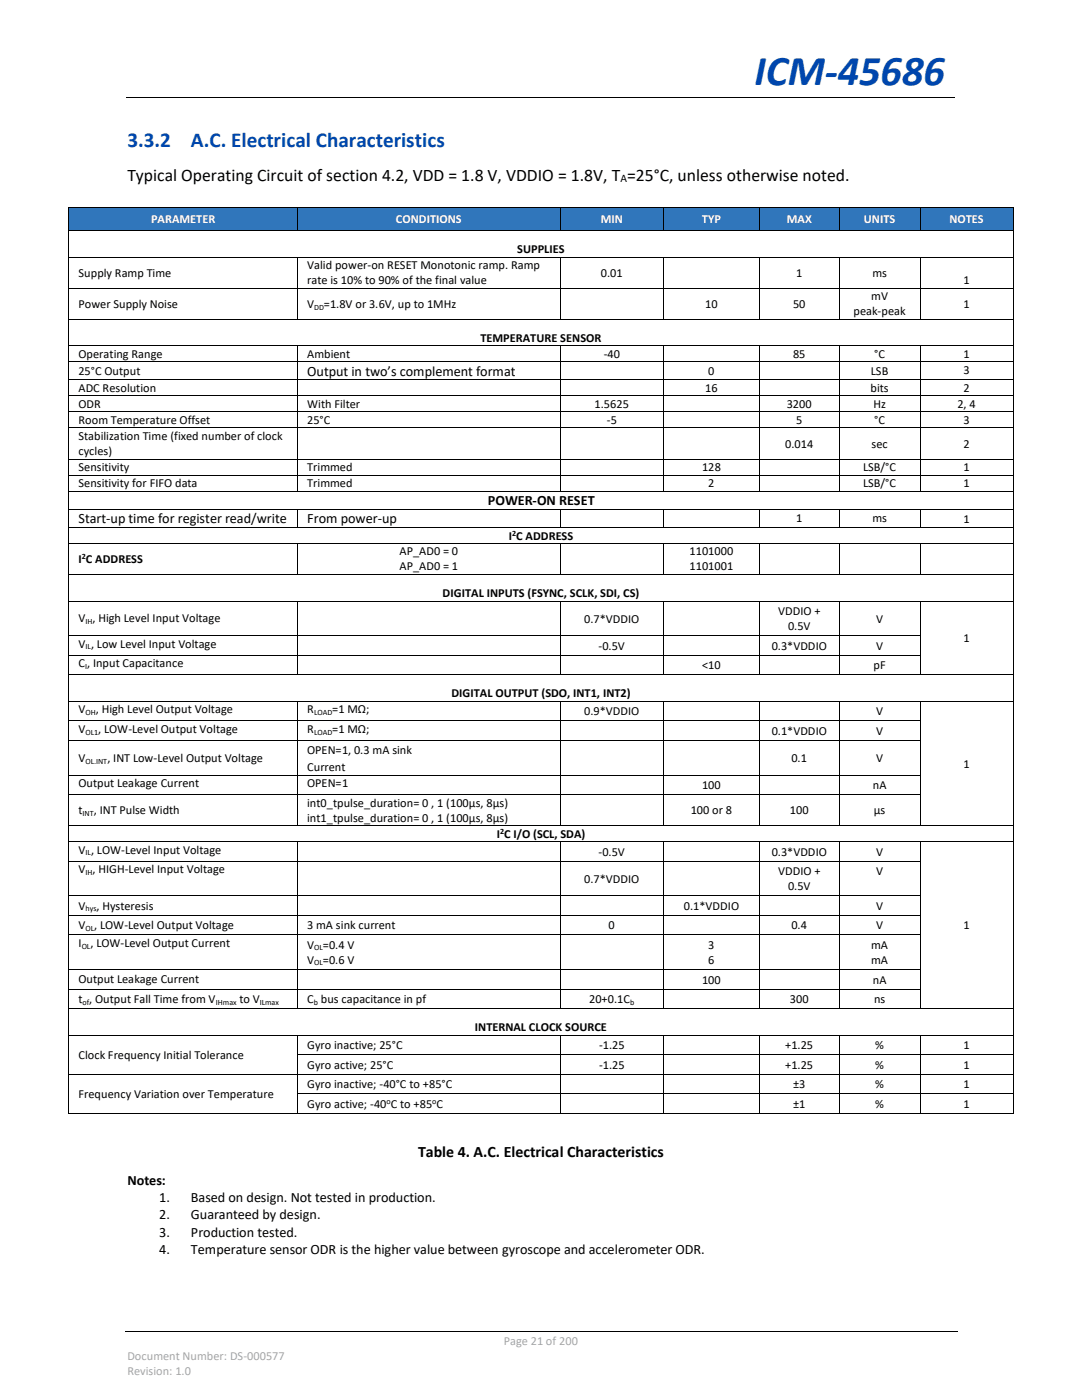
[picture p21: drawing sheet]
<svg xmlns="http://www.w3.org/2000/svg" width="216mm" height="279mm" viewBox="0 0 216 279" stroke-linecap="round" stroke-linejoin="round" font-family="sans-serif">
<defs><g id="words">
<text font-size="8.5" fill="#0046ad" x="150.5" y="17">ICM-45686</text>
<g font-size="4.2" fill="#0046ad">
<text x="25.4" y="29.4">3.3.2</text>
<text x="38.1" y="29.4">A.C. Electrical Characteristics</text>
</g>
<text font-size="3.5" x="25.4" y="36.1">Typical Operating Circuit of section 4.2, VDD = 1.8 V, VDDIO = 1.8V, T =25°C, unless otherwise noted.</text>
<text font-size="3.2" x="83.4" y="230.9">Table 4. A.C. Electrical Characteristics</text>
<g font-size="2.8">
<text x="61.3" y="75">Output in two’s complement format</text>
<text x="97.3" y="100.8">POWER-ON RESET</text>
<text x="15.7" y="104.4">Start-up time for register read/write</text>
<text x="61.3" y="104.4">From power-up</text>
<text x="25.4" y="236.5">Notes:</text>
<text x="31.8" y="239.9">1.</text>
<text x="38.1" y="239.9">Based on design. Not tested in production.</text>
<text x="31.8" y="243.4">2.</text>
<text x="38.1" y="243.4">Guaranteed by design.</text>
<text x="31.8" y="246.8">3.</text>
<text x="31.8" y="250.3">4.</text>
<text x="38.1" y="246.8">Production tested.</text>
<text x="38.1" y="250.3">Temperature sensor ODR is the higher value between gyroscope and accelerometer ODR.</text>
</g>
<g font-size="2.5" fill="#fff">
<text x="30.1" y="44.6">PARAMETER</text>
<text x="79" y="44.6">CONDITIONS</text>
<text x="119.9" y="44.6">MIN</text>
<text x="140.1" y="44.6">TYP</text>
<text x="157" y="44.6">MAX</text>
<text x="172.4" y="44.6">UNITS</text>
<text x="189.4" y="44.6">NOTES</text>
</g>
<g font-size="2.5">
<text x="61.3" y="53.7">Valid power-on RESET Monotonic ramp. Ramp</text>
<text x="103.2" y="50.5">SUPPLIES</text>
<text x="15.7" y="55.2">Supply Ramp Time</text>
<text x="61.3" y="56.7">rate is 10% to 90% of the final value</text>
<text x="119.9" y="55.2">0.01</text>
<text x="158.9" y="55.2">1</text>
<text x="173.9" y="59.9">mV</text>
<text x="174.1" y="55.2">ms</text>
<text x="192.3" y="56.7">1</text>
<text x="15.7" y="61.4">Power Supply Noise</text>
<text x="61.3" y="61.4">V</text>
<text x="64.7" y="61.4">=1.8V or 3.6V, up to 1MHz</text>
<text x="140.7" y="61.4">10</text>
<text x="158.3" y="61.4">50</text>
<text x="170.3" y="63">peak-peak</text>
<text x="192.3" y="61.4">1</text>
<text x="15.7" y="71.4">Operating Range</text>
<text x="61.3" y="71.4">Ambient</text>
<text x="95.9" y="68.2">TEMPERATURE SENSOR</text>
<text x="120.5" y="71.4">-40</text>
<text x="158.3" y="71.4">85</text>
<text x="174.4" y="71.4">°C</text>
<text x="192.3" y="71.4">1</text>
<text x="15.7" y="74.9">25°C Output</text>
<text x="141.3" y="74.9">0</text>
<text x="173.8" y="74.9">LSB</text>
<text x="192.3" y="74.6">3</text>
<text x="15.7" y="78.2">ADC Resolution</text>
<text x="15.7" y="81.5">ODR</text>
<text x="61.3" y="81.5">With Filter</text>
<text x="118.6" y="81.5">1.5625</text>
<text x="140.7" y="78.2">16</text>
<text x="157" y="81.5">3200</text>
<text x="173.7" y="78.2">bits</text>
<text x="174.3" y="81.5">Hz</text>
<text x="191" y="81.5">2, 4</text>
<text x="192.3" y="78.2">2</text>
<text x="15.7" y="84.6">Room Temperature Offset</text>
<text x="15.7" y="87.8">Stabilization Time (fixed number of clock</text>
<text x="61.3" y="84.6">25°C</text>
<text x="121.1" y="84.6">-5</text>
<text x="156.7" y="89.3">0.014</text>
<text x="158.9" y="84.6">5</text>
<text x="173.9" y="89.3">sec</text>
<text x="174.4" y="84.6">°C</text>
<text x="192.3" y="84.6">3</text>
<text x="192.3" y="89.3">2</text>
<text x="15.7" y="90.9">cycles)</text>
<text x="15.7" y="94">Sensitivity</text>
<text x="61.3" y="94">Trimmed</text>
<text x="140.1" y="94">128</text>
<text x="172.2" y="94">LSB/°C</text>
<text x="192.3" y="94">1</text>
<text x="15.7" y="97.2">Sensitivity for FIFO data</text>
<text x="61.3" y="97.2">Trimmed</text>
<text x="141.3" y="97.2">2</text>
<text x="172.2" y="97.2">LSB/°C</text>
<text x="192.3" y="97.2">1</text>
<text x="101.5" y="107.7">I C ADDRESS</text>
<text x="158.9" y="104.2">1</text>
<text x="174.1" y="104.2">ms</text>
<text x="192.3" y="104.5">1</text>
<text x="15.7" y="112.4">I C ADDRESS</text>
<text x="79.7" y="110.8">AP_AD0 = 0</text>
<text x="79.7" y="113.9">AP_AD0 = 1</text>
<text x="137.6" y="110.8">1101000</text>
<text x="137.6" y="113.9">1101001</text>
<text x="88.3" y="119.2">DIGITAL INPUTS (FSYNC, SCLK, SDI, CS)</text>
<text x="15.7" y="124.2">V , High Level Input Voltage</text>
<text x="116.6" y="124.3">0.7*VDDIO</text>
<text x="155.3" y="122.7">VDDIO +</text>
<text x="157.3" y="125.8">0.5V</text>
<text x="174.8" y="124.3">V</text>
<text x="15.7" y="129.3">V , Low Level Input Voltage</text>
<text x="119.4" y="129.6">-0.5V</text>
<text x="154" y="129.6">0.3*VDDIO</text>
<text x="174.8" y="129.6">V</text>
<text x="192.3" y="128.1">1</text>
<text x="15.7" y="133.2">C , Input Capacitance</text>
<text x="140.1" y="133.5">&lt;10</text>
<text x="174.3" y="133.5">pF</text>
<text x="15.7" y="142.4">V</text>
<text x="19.1" y="142.4">, High Level Output Voltage</text>
<text x="61.3" y="142.4">R</text>
<text x="66.3" y="142.4">=1 MΩ;</text>
<text x="90.1" y="139.2">DIGITAL OUTPUT (SDO, INT1, INT2)</text>
<text x="116.6" y="142.8">0.9*VDDIO</text>
<text x="174.8" y="142.8">V</text>
<text x="15.7" y="146.3">V</text>
<text x="19.6" y="146.3">, LOW-Level Output Voltage</text>
<text x="61.3" y="146.3">R</text>
<text x="66.3" y="146.3">=1 MΩ;</text>
<text x="154" y="146.7">0.1*VDDIO</text>
<text x="174.8" y="146.7">V</text>
<text x="15.7" y="152">V</text>
<text x="21.4" y="152">, INT Low-Level Output Voltage</text>
<text x="61.3" y="150.6">OPEN=1, 0.3 mA sink</text>
<text x="61.3" y="153.9">Current</text>
<text x="157.9" y="152">0.1</text>
<text x="174.8" y="152">V</text>
<text x="192.3" y="153.2">1</text>
<text x="15.7" y="157.1">Output Leakage Current</text>
<text x="61.3" y="157.1">OPEN=1</text>
<text x="61.3" y="161">int0_tpulse_duration= 0 , 1 (100µs, 8µs)</text>
<text x="140.1" y="157.5">100</text>
<text x="174.2" y="157.5">nA</text>
<text x="15.7" y="162.5">t</text>
<text x="18.7" y="162.5">, INT Pulse Width</text>
<text x="61.3" y="164">int1_tpulse_duration= 0 , 1 (100µs, 8µs)</text>
<text x="99.1" y="167.2">I C I/O (SCL, SDA)</text>
<text x="137.8" y="162.5">100 or 8</text>
<text x="157.6" y="162.5">100</text>
<text x="174.4" y="162.5">µs</text>
<text x="15.7" y="170.4">V , LOW-Level Input Voltage</text>
<text x="119.4" y="170.8">-0.5V</text>
<text x="154" y="170.8">0.3*VDDIO</text>
<text x="174.8" y="170.8">V</text>
<text x="15.7" y="174.3">V , HIGH-Level Input Voltage</text>
<text x="116.6" y="176.2">0.7*VDDIO</text>
<text x="155.3" y="174.6">VDDIO +</text>
<text x="157.3" y="177.7">0.5V</text>
<text x="174.8" y="174.6">V</text>
<text x="15.7" y="181.6">V</text>
<text x="15.7" y="185.4">V</text>
<text x="18.8" y="185.4">, LOW-Level Output Voltage</text>
<text x="19.3" y="181.6">, Hysteresis</text>
<text x="61.3" y="185.4">3 mA sink current</text>
<text x="121.4" y="185.4">0</text>
<text x="136.5" y="181.6">0.1*VDDIO</text>
<text x="157.9" y="185.4">0.4</text>
<text x="174.8" y="181.6">V</text>
<text x="174.8" y="185.4">V</text>
<text x="192.3" y="185.4">1</text>
<text x="15.7" y="189">I</text>
<text x="18" y="189">, LOW-Level Output Current</text>
<text x="61.3" y="189.3">V</text>
<text x="64.4" y="189.3">=0.4 V</text>
<text x="141.3" y="189.3">3</text>
<text x="173.8" y="189.3">mA</text>
<text x="15.7" y="196.2">Output Leakage Current</text>
<text x="61.3" y="192.3">V</text>
<text x="64.4" y="192.3">=0.6 V</text>
<text x="140.1" y="196.3">100</text>
<text x="141.3" y="192.4">6</text>
<text x="173.8" y="192.4">mA</text>
<text x="174.2" y="196.3">nA</text>
<text x="15.7" y="200.1">t , Output Fall Time from V</text>
<text x="47.8" y="200.1">to V</text>
<text x="61.3" y="200.1">C bus capacitance in pf</text>
<text x="117.6" y="200.2">20+0.1C</text>
<text x="157.6" y="200.2">300</text>
<text x="174.4" y="200.2">ns</text>
<text x="61.3" y="209.4">Gyro inactive; 25°C</text>
<text x="94.8" y="205.8">INTERNAL CLOCK SOURCE</text>
<text x="119.5" y="209.4">-1.25</text>
<text x="156.7" y="209.4">+1.25</text>
<text x="174.6" y="209.4">%</text>
<text x="192.3" y="209.4">1</text>
<text x="15.7" y="211.3">Clock Frequency Initial Tolerance</text>
<text x="61.3" y="213.3">Gyro active; 25°C</text>
<text x="119.5" y="213.3">-1.25</text>
<text x="156.7" y="213.3">+1.25</text>
<text x="174.6" y="213.3">%</text>
<text x="192.3" y="213.3">1</text>
<text x="15.7" y="219.1">Frequency Variation over Temperature</text>
<text x="61.3" y="217.2">Gyro inactive; -40°C to +85°C</text>
<text x="61.3" y="221.1">Gyro active; -40 C to +85 C</text>
<text x="158.3" y="217.2">±3</text>
<text x="158.3" y="221.1">±1</text>
<text x="174.6" y="217.2">%</text>
<text x="174.6" y="221.1">%</text>
<text x="192.3" y="217.2">1</text>
<text x="192.3" y="221.1">1</text>
</g>
<g font-size="2.5" fill="#a6a6a6">
<text x="100.5" y="268.4">Page 21 of 200</text>
<text x="25.4" y="271.4">Document Number: DS-000577</text>
<text x="25.4" y="274.4">Revision: 1.0</text>
</g>
<text font-size="2.3" x="123.8" y="36.2">A</text>
<g font-size="1.6">
<text x="62.7" y="61.8">DD</text>
<text x="102.2" y="107">2</text>
<text x="16.3" y="111.7">2</text>
<text x="17.1" y="124.6">IH</text>
<text x="17.1" y="129.6">IL</text>
<text x="17" y="133.5">I</text>
<text x="17.1" y="142.7">OH</text>
<text x="62.7" y="142.7">LOAD</text>
<text x="17.1" y="146.6">OL1</text>
<text x="62.7" y="146.6">LOAD</text>
<text x="17.1" y="152.4">OL.INT</text>
<text x="16.5" y="162.8">INT</text>
<text x="99.8" y="166.5">2</text>
<text x="17.1" y="170.7">IL</text>
<text x="17.1" y="174.6">IH</text>
<text x="17.1" y="181.9">hys</text>
<text x="17.1" y="185.8">OL</text>
<text x="16.3" y="189.3">OL</text>
<text x="62.7" y="189.7">OL</text>
<text x="62.7" y="192.7">OL</text>
<text x="16.5" y="200.5">of</text>
<text x="43.1" y="200.5">IHmax</text>
<text x="51.8" y="200.5">ILmax</text>
<text x="62.6" y="200.5">b</text>
<text x="125.7" y="200.5">b</text>
<text x="77.1" y="220.3">o</text>
<text x="86.3" y="220.3">o</text>
</g>
</g></defs>
<path d="M25.2 19.4h165.3M24.9 265.6h166.1" fill="none" stroke="#000" stroke-width=".2"/>
<path d="M90.1 19.3h.1v.2h-.1z" fill-rule="evenodd" fill="#000"/>
<g fill="#3076bb">
<path d="M13.8 41.5h45.5v4.4h-45.5z" fill-rule="evenodd"/>
<path d="M15.7 41.5h41.8v4.4h-41.8z" fill-rule="evenodd"/>
<path d="M59.5 41.5h52.2v4.4h-52.2z" fill-rule="evenodd"/>
<path d="M61.3 41.5h48.6v4.4h-48.6z" fill-rule="evenodd"/>
<path d="M111.9 41.5h20.4v4.4h-20.4z" fill-rule="evenodd"/>
<path d="M113.7 41.5h16.8v4.4h-16.8z" fill-rule="evenodd"/>
<path d="M132.4 41.5h19.1v4.4h-19.1z" fill-rule="evenodd"/>
<path d="M134.3 41.5h15.4v4.4h-15.4z" fill-rule="evenodd"/>
<path d="M151.7 41.5h15.6v4.4h-15.6z" fill-rule="evenodd"/>
<path d="M153.5 41.5h12v4.4h-12z" fill-rule="evenodd"/>
<path d="M167.5 41.5h16.1v4.4h-16.1z" fill-rule="evenodd"/>
<path d="M169.3 41.5h12.4v4.4h-12.4z" fill-rule="evenodd"/>
<path d="M183.7 41.5h18.4v4.4h-18.4z" fill-rule="evenodd"/>
<path d="M185.5 41.5h14.8v4.4h-14.8z" fill-rule="evenodd"/>
</g>
<g fill="#000">
<path d="M13.6 41.3h.2v.2h-.2z" fill-rule="evenodd"/>
<path d="M13.6 41.3h.2v.2h-.2z" fill-rule="evenodd"/>
<path d="M13.6 45.9h.2v.2h-.2z" fill-rule="evenodd"/>
<path d="M13.6 51.2h.2v.2h-.2z" fill-rule="evenodd"/>
<path d="M13.6 57.4h.2v.2h-.2z" fill-rule="evenodd"/>
<path d="M59.3 41.3h.2v.2h-.2z" fill-rule="evenodd"/>
<path d="M59.3 45.9h.2v.2h-.2z" fill-rule="evenodd"/>
<path d="M59.3 51.2h.2v.2h-.2z" fill-rule="evenodd"/>
<path d="M59.3 57.4h.2v.2h-.2z" fill-rule="evenodd"/>
<path d="M111.7 41.3h.2v.2h-.2z" fill-rule="evenodd"/>
<path d="M111.7 45.9h.2v.2h-.2z" fill-rule="evenodd"/>
<path d="M111.7 51.2h.2v.2h-.2z" fill-rule="evenodd"/>
<path d="M111.7 57.4h.2v.2h-.2z" fill-rule="evenodd"/>
<path d="M132.2 41.3h.2v.2h-.2z" fill-rule="evenodd"/>
<path d="M132.2 45.9h.2v.2h-.2z" fill-rule="evenodd"/>
<path d="M132.2 51.2h.2v.2h-.2z" fill-rule="evenodd"/>
<path d="M132.2 57.4h.2v.2h-.2z" fill-rule="evenodd"/>
<path d="M151.5 41.3h.2v.2h-.2z" fill-rule="evenodd"/>
<path d="M151.5 45.9h.2v.2h-.2z" fill-rule="evenodd"/>
<path d="M151.5 51.2h.2v.2h-.2z" fill-rule="evenodd"/>
<path d="M151.5 57.4h.2v.2h-.2z" fill-rule="evenodd"/>
<path d="M167.3 41.3h.2v.2h-.2z" fill-rule="evenodd"/>
<path d="M167.3 45.9h.2v.2h-.2z" fill-rule="evenodd"/>
<path d="M167.3 51.2h.2v.2h-.2z" fill-rule="evenodd"/>
<path d="M167.3 57.4h.2v.2h-.2z" fill-rule="evenodd"/>
<path d="M183.6 41.3h.1v.2h-.1z" fill-rule="evenodd"/>
<path d="M183.6 45.9h.1v.2h-.1z" fill-rule="evenodd"/>
<path d="M183.6 51.2h.1v.2h-.1z" fill-rule="evenodd"/>
<path d="M183.6 57.4h.1v.2h-.1z" fill-rule="evenodd"/>
<path d="M202.1 41.3h.2v.2h-.2z" fill-rule="evenodd"/>
<path d="M202.1 41.3h.2v.2h-.2z" fill-rule="evenodd"/>
<path d="M202.1 45.9h.2v.2h-.2z" fill-rule="evenodd"/>
<path d="M202.1 51.2h.2v.2h-.2z" fill-rule="evenodd"/>
<path d="M202.1 57.4h.2v.2h-.2z" fill-rule="evenodd"/>
<path d="M13.6 63.6h.2v.2h-.2z" fill-rule="evenodd"/>
<path d="M13.6 68.9h.2v.2h-.2z" fill-rule="evenodd"/>
<path d="M13.6 72.1h.2v.2h-.2z" fill-rule="evenodd"/>
<path d="M13.6 75.7h.2v.2h-.2z" fill-rule="evenodd"/>
<path d="M13.6 78.9h.2v.2h-.2z" fill-rule="evenodd"/>
<path d="M59.3 63.6h.2v.2h-.2z" fill-rule="evenodd"/>
<path d="M59.3 68.9h.2v.2h-.2z" fill-rule="evenodd"/>
<path d="M59.3 72.1h.2v.2h-.2z" fill-rule="evenodd"/>
<path d="M59.3 75.7h.2v.2h-.2z" fill-rule="evenodd"/>
<path d="M59.3 78.9h.2v.2h-.2z" fill-rule="evenodd"/>
<path d="M111.7 63.6h.2v.2h-.2z" fill-rule="evenodd"/>
<path d="M111.7 68.9h.2v.2h-.2z" fill-rule="evenodd"/>
<path d="M111.7 72.1h.2v.2h-.2z" fill-rule="evenodd"/>
<path d="M111.7 75.7h.2v.2h-.2z" fill-rule="evenodd"/>
<path d="M111.7 78.9h.2v.2h-.2z" fill-rule="evenodd"/>
<path d="M132.2 63.6h.2v.2h-.2z" fill-rule="evenodd"/>
<path d="M132.2 68.9h.2v.2h-.2z" fill-rule="evenodd"/>
<path d="M132.2 72.1h.2v.2h-.2z" fill-rule="evenodd"/>
<path d="M132.2 75.7h.2v.2h-.2z" fill-rule="evenodd"/>
<path d="M132.2 78.9h.2v.2h-.2z" fill-rule="evenodd"/>
<path d="M151.5 63.6h.2v.2h-.2z" fill-rule="evenodd"/>
<path d="M151.5 68.9h.2v.2h-.2z" fill-rule="evenodd"/>
<path d="M151.5 72.1h.2v.2h-.2z" fill-rule="evenodd"/>
<path d="M151.5 75.7h.2v.2h-.2z" fill-rule="evenodd"/>
<path d="M151.5 78.9h.2v.2h-.2z" fill-rule="evenodd"/>
<path d="M167.3 63.6h.2v.2h-.2z" fill-rule="evenodd"/>
<path d="M167.3 68.9h.2v.2h-.2z" fill-rule="evenodd"/>
<path d="M167.3 72.1h.2v.2h-.2z" fill-rule="evenodd"/>
<path d="M167.3 75.7h.2v.2h-.2z" fill-rule="evenodd"/>
<path d="M167.3 78.9h.2v.2h-.2z" fill-rule="evenodd"/>
<path d="M183.6 63.6h.1v.2h-.1z" fill-rule="evenodd"/>
<path d="M183.6 68.9h.1v.2h-.1z" fill-rule="evenodd"/>
<path d="M183.6 72.1h.1v.2h-.1z" fill-rule="evenodd"/>
<path d="M183.6 75.7h.1v.2h-.1z" fill-rule="evenodd"/>
<path d="M183.6 78.9h.1v.2h-.1z" fill-rule="evenodd"/>
<path d="M202.1 63.6h.2v.2h-.2z" fill-rule="evenodd"/>
<path d="M202.1 68.9h.2v.2h-.2z" fill-rule="evenodd"/>
<path d="M202.1 72.1h.2v.2h-.2z" fill-rule="evenodd"/>
<path d="M202.1 75.7h.2v.2h-.2z" fill-rule="evenodd"/>
<path d="M202.1 78.9h.2v.2h-.2z" fill-rule="evenodd"/>
<path d="M13.6 82.1h.2v.2h-.2z" fill-rule="evenodd"/>
<path d="M13.6 85.3h.2v.2h-.2z" fill-rule="evenodd"/>
<path d="M13.6 91.5h.2v.2h-.2z" fill-rule="evenodd"/>
<path d="M13.6 94.7h.2v.2h-.2z" fill-rule="evenodd"/>
<path d="M13.6 97.9h.2v.2h-.2z" fill-rule="evenodd"/>
<path d="M59.3 82.1h.2v.2h-.2z" fill-rule="evenodd"/>
<path d="M59.3 85.3h.2v.2h-.2z" fill-rule="evenodd"/>
<path d="M59.3 91.5h.2v.2h-.2z" fill-rule="evenodd"/>
<path d="M59.3 94.7h.2v.2h-.2z" fill-rule="evenodd"/>
<path d="M59.3 97.9h.2v.2h-.2z" fill-rule="evenodd"/>
<path d="M111.7 82.1h.2v.2h-.2z" fill-rule="evenodd"/>
<path d="M111.7 85.3h.2v.2h-.2z" fill-rule="evenodd"/>
<path d="M111.7 91.5h.2v.2h-.2z" fill-rule="evenodd"/>
<path d="M111.7 94.7h.2v.2h-.2z" fill-rule="evenodd"/>
<path d="M111.7 97.9h.2v.2h-.2z" fill-rule="evenodd"/>
<path d="M132.2 82.1h.2v.2h-.2z" fill-rule="evenodd"/>
<path d="M132.2 85.3h.2v.2h-.2z" fill-rule="evenodd"/>
<path d="M132.2 91.5h.2v.2h-.2z" fill-rule="evenodd"/>
<path d="M132.2 94.7h.2v.2h-.2z" fill-rule="evenodd"/>
<path d="M132.2 97.9h.2v.2h-.2z" fill-rule="evenodd"/>
<path d="M151.5 82.1h.2v.2h-.2z" fill-rule="evenodd"/>
<path d="M151.5 85.3h.2v.2h-.2z" fill-rule="evenodd"/>
<path d="M151.5 91.5h.2v.2h-.2z" fill-rule="evenodd"/>
<path d="M151.5 94.7h.2v.2h-.2z" fill-rule="evenodd"/>
<path d="M151.5 97.9h.2v.2h-.2z" fill-rule="evenodd"/>
<path d="M167.3 82.1h.2v.2h-.2z" fill-rule="evenodd"/>
<path d="M167.3 85.3h.2v.2h-.2z" fill-rule="evenodd"/>
<path d="M167.3 91.5h.2v.2h-.2z" fill-rule="evenodd"/>
<path d="M167.3 94.7h.2v.2h-.2z" fill-rule="evenodd"/>
<path d="M167.3 97.9h.2v.2h-.2z" fill-rule="evenodd"/>
<path d="M183.6 82.1h.1v.2h-.1z" fill-rule="evenodd"/>
<path d="M183.6 85.3h.1v.2h-.1z" fill-rule="evenodd"/>
<path d="M183.6 91.5h.1v.2h-.1z" fill-rule="evenodd"/>
<path d="M183.6 94.7h.1v.2h-.1z" fill-rule="evenodd"/>
<path d="M183.6 97.9h.1v.2h-.1z" fill-rule="evenodd"/>
<path d="M202.1 82.1h.2v.2h-.2z" fill-rule="evenodd"/>
<path d="M202.1 85.3h.2v.2h-.2z" fill-rule="evenodd"/>
<path d="M202.1 91.5h.2v.2h-.2z" fill-rule="evenodd"/>
<path d="M202.1 94.7h.2v.2h-.2z" fill-rule="evenodd"/>
<path d="M202.1 97.9h.2v.2h-.2z" fill-rule="evenodd"/>
<path d="M13.6 101.5h.2v.2h-.2z" fill-rule="evenodd"/>
<path d="M13.6 105.2h.2v.1h-.2z" fill-rule="evenodd"/>
<path d="M13.6 108.3h.2v.2h-.2z" fill-rule="evenodd"/>
<path d="M13.6 114.6h.2v.1h-.2z" fill-rule="evenodd"/>
<path d="M59.3 101.5h.2v.2h-.2z" fill-rule="evenodd"/>
<path d="M59.3 105.2h.2v.1h-.2z" fill-rule="evenodd"/>
<path d="M59.3 108.3h.2v.2h-.2z" fill-rule="evenodd"/>
<path d="M59.3 114.6h.2v.1h-.2z" fill-rule="evenodd"/>
<path d="M111.7 101.5h.2v.2h-.2z" fill-rule="evenodd"/>
<path d="M111.7 105.2h.2v.1h-.2z" fill-rule="evenodd"/>
<path d="M111.7 108.3h.2v.2h-.2z" fill-rule="evenodd"/>
<path d="M111.7 114.6h.2v.1h-.2z" fill-rule="evenodd"/>
<path d="M132.2 101.5h.2v.2h-.2z" fill-rule="evenodd"/>
<path d="M132.2 105.2h.2v.1h-.2z" fill-rule="evenodd"/>
<path d="M132.2 108.3h.2v.2h-.2z" fill-rule="evenodd"/>
<path d="M132.2 114.6h.2v.1h-.2z" fill-rule="evenodd"/>
<path d="M151.5 101.5h.2v.2h-.2z" fill-rule="evenodd"/>
<path d="M151.5 105.2h.2v.1h-.2z" fill-rule="evenodd"/>
<path d="M151.5 108.3h.2v.2h-.2z" fill-rule="evenodd"/>
<path d="M151.5 114.6h.2v.1h-.2z" fill-rule="evenodd"/>
<path d="M167.3 101.5h.2v.2h-.2z" fill-rule="evenodd"/>
<path d="M167.3 105.2h.2v.1h-.2z" fill-rule="evenodd"/>
<path d="M167.3 108.3h.2v.2h-.2z" fill-rule="evenodd"/>
<path d="M167.3 114.6h.2v.1h-.2z" fill-rule="evenodd"/>
<path d="M183.6 101.5h.1v.2h-.1z" fill-rule="evenodd"/>
<path d="M183.6 105.2h.1v.1h-.1z" fill-rule="evenodd"/>
<path d="M183.6 108.3h.1v.2h-.1z" fill-rule="evenodd"/>
<path d="M183.6 114.6h.1v.1h-.1z" fill-rule="evenodd"/>
<path d="M202.1 101.5h.2v.2h-.2z" fill-rule="evenodd"/>
<path d="M202.1 105.2h.2v.1h-.2z" fill-rule="evenodd"/>
<path d="M202.1 108.3h.2v.2h-.2z" fill-rule="evenodd"/>
<path d="M202.1 114.6h.2v.1h-.2z" fill-rule="evenodd"/>
<path d="M13.6 119.9h.2v.1h-.2z" fill-rule="evenodd"/>
<path d="M13.6 126.8h.2v.1h-.2z" fill-rule="evenodd"/>
<path d="M13.6 130.7h.2v.1h-.2z" fill-rule="evenodd"/>
<path d="M13.6 134.6h.2v.1h-.2z" fill-rule="evenodd"/>
<path d="M59.3 119.9h.2v.1h-.2z" fill-rule="evenodd"/>
<path d="M59.3 126.8h.2v.1h-.2z" fill-rule="evenodd"/>
<path d="M59.3 130.7h.2v.1h-.2z" fill-rule="evenodd"/>
<path d="M59.3 134.6h.2v.1h-.2z" fill-rule="evenodd"/>
<path d="M111.7 119.9h.2v.1h-.2z" fill-rule="evenodd"/>
<path d="M111.7 126.8h.2v.1h-.2z" fill-rule="evenodd"/>
<path d="M111.7 130.7h.2v.1h-.2z" fill-rule="evenodd"/>
<path d="M111.7 134.6h.2v.1h-.2z" fill-rule="evenodd"/>
<path d="M132.2 119.9h.2v.1h-.2z" fill-rule="evenodd"/>
<path d="M132.2 126.8h.2v.1h-.2z" fill-rule="evenodd"/>
<path d="M132.2 130.7h.2v.1h-.2z" fill-rule="evenodd"/>
<path d="M132.2 134.6h.2v.1h-.2z" fill-rule="evenodd"/>
<path d="M151.5 119.9h.2v.1h-.2z" fill-rule="evenodd"/>
<path d="M151.5 126.8h.2v.1h-.2z" fill-rule="evenodd"/>
<path d="M151.5 130.7h.2v.1h-.2z" fill-rule="evenodd"/>
<path d="M151.5 134.6h.2v.1h-.2z" fill-rule="evenodd"/>
<path d="M167.3 119.9h.2v.1h-.2z" fill-rule="evenodd"/>
<path d="M167.3 126.8h.2v.1h-.2z" fill-rule="evenodd"/>
<path d="M167.3 130.7h.2v.1h-.2z" fill-rule="evenodd"/>
<path d="M167.3 134.6h.2v.1h-.2z" fill-rule="evenodd"/>
<path d="M183.6 119.9h.1v.1h-.1z" fill-rule="evenodd"/>
<path d="M183.6 126.8h.1v.1h-.1z" fill-rule="evenodd"/>
<path d="M183.6 130.7h.1v.1h-.1z" fill-rule="evenodd"/>
<path d="M183.6 134.6h.1v.1h-.1z" fill-rule="evenodd"/>
<path d="M202.1 119.9h.2v.1h-.2z" fill-rule="evenodd"/>
<path d="M202.1 126.8h.2v.1h-.2z" fill-rule="evenodd"/>
<path d="M202.1 130.7h.2v.1h-.2z" fill-rule="evenodd"/>
<path d="M202.1 134.6h.2v.1h-.2z" fill-rule="evenodd"/>
<path d="M13.6 139.9h.2v.2h-.2z" fill-rule="evenodd"/>
<path d="M13.6 143.8h.2v.2h-.2z" fill-rule="evenodd"/>
<path d="M13.6 147.7h.2v.1h-.2z" fill-rule="evenodd"/>
<path d="M13.6 154.6h.2v.2h-.2z" fill-rule="evenodd"/>
<path d="M13.6 158.5h.2v.1h-.2z" fill-rule="evenodd"/>
<path d="M59.3 139.9h.2v.2h-.2z" fill-rule="evenodd"/>
<path d="M59.3 143.8h.2v.2h-.2z" fill-rule="evenodd"/>
<path d="M59.3 147.7h.2v.1h-.2z" fill-rule="evenodd"/>
<path d="M59.3 154.6h.2v.2h-.2z" fill-rule="evenodd"/>
<path d="M59.3 158.5h.2v.1h-.2z" fill-rule="evenodd"/>
<path d="M111.7 139.9h.2v.2h-.2z" fill-rule="evenodd"/>
<path d="M111.7 143.8h.2v.2h-.2z" fill-rule="evenodd"/>
<path d="M111.7 147.7h.2v.1h-.2z" fill-rule="evenodd"/>
<path d="M111.7 154.6h.2v.2h-.2z" fill-rule="evenodd"/>
<path d="M111.7 158.5h.2v.1h-.2z" fill-rule="evenodd"/>
<path d="M132.2 139.9h.2v.2h-.2z" fill-rule="evenodd"/>
<path d="M132.2 143.8h.2v.2h-.2z" fill-rule="evenodd"/>
<path d="M132.2 147.7h.2v.1h-.2z" fill-rule="evenodd"/>
<path d="M132.2 154.6h.2v.2h-.2z" fill-rule="evenodd"/>
<path d="M132.2 158.5h.2v.1h-.2z" fill-rule="evenodd"/>
<path d="M151.5 139.9h.2v.2h-.2z" fill-rule="evenodd"/>
<path d="M151.5 143.8h.2v.2h-.2z" fill-rule="evenodd"/>
<path d="M151.5 147.7h.2v.1h-.2z" fill-rule="evenodd"/>
<path d="M151.5 154.6h.2v.2h-.2z" fill-rule="evenodd"/>
<path d="M151.5 158.5h.2v.1h-.2z" fill-rule="evenodd"/>
<path d="M167.3 139.9h.2v.2h-.2z" fill-rule="evenodd"/>
<path d="M167.3 143.8h.2v.2h-.2z" fill-rule="evenodd"/>
<path d="M167.3 147.7h.2v.1h-.2z" fill-rule="evenodd"/>
<path d="M167.3 154.6h.2v.2h-.2z" fill-rule="evenodd"/>
<path d="M167.3 158.5h.2v.1h-.2z" fill-rule="evenodd"/>
<path d="M183.6 139.9h.1v.2h-.1z" fill-rule="evenodd"/>
<path d="M183.6 143.8h.1v.2h-.1z" fill-rule="evenodd"/>
<path d="M183.6 147.7h.1v.1h-.1z" fill-rule="evenodd"/>
<path d="M183.6 154.6h.1v.2h-.1z" fill-rule="evenodd"/>
<path d="M183.6 158.5h.1v.1h-.1z" fill-rule="evenodd"/>
<path d="M202.1 139.9h.2v.2h-.2z" fill-rule="evenodd"/>
<path d="M202.1 143.8h.2v.2h-.2z" fill-rule="evenodd"/>
<path d="M202.1 147.7h.2v.1h-.2z" fill-rule="evenodd"/>
<path d="M202.1 154.6h.2v.2h-.2z" fill-rule="evenodd"/>
<path d="M202.1 158.5h.2v.1h-.2z" fill-rule="evenodd"/>
<path d="M13.6 164.7h.2v.2h-.2z" fill-rule="evenodd"/>
<path d="M13.6 167.9h.2v.1h-.2z" fill-rule="evenodd"/>
<path d="M13.6 171.8h.2v.1h-.2z" fill-rule="evenodd"/>
<path d="M13.6 178.7h.2v.1h-.2z" fill-rule="evenodd"/>
<path d="M59.3 164.7h.2v.2h-.2z" fill-rule="evenodd"/>
<path d="M59.3 167.9h.2v.1h-.2z" fill-rule="evenodd"/>
<path d="M59.3 171.8h.2v.1h-.2z" fill-rule="evenodd"/>
<path d="M59.3 178.7h.2v.1h-.2z" fill-rule="evenodd"/>
<path d="M111.7 164.7h.2v.2h-.2z" fill-rule="evenodd"/>
<path d="M111.7 167.9h.2v.1h-.2z" fill-rule="evenodd"/>
<path d="M111.7 171.8h.2v.1h-.2z" fill-rule="evenodd"/>
<path d="M111.7 178.7h.2v.1h-.2z" fill-rule="evenodd"/>
<path d="M132.2 164.7h.2v.2h-.2z" fill-rule="evenodd"/>
<path d="M132.2 167.9h.2v.1h-.2z" fill-rule="evenodd"/>
<path d="M132.2 171.8h.2v.1h-.2z" fill-rule="evenodd"/>
<path d="M132.2 178.7h.2v.1h-.2z" fill-rule="evenodd"/>
<path d="M151.5 164.7h.2v.2h-.2z" fill-rule="evenodd"/>
<path d="M151.5 167.9h.2v.1h-.2z" fill-rule="evenodd"/>
<path d="M151.5 171.8h.2v.1h-.2z" fill-rule="evenodd"/>
<path d="M151.5 178.7h.2v.1h-.2z" fill-rule="evenodd"/>
<path d="M167.3 164.7h.2v.2h-.2z" fill-rule="evenodd"/>
<path d="M167.3 167.9h.2v.1h-.2z" fill-rule="evenodd"/>
<path d="M167.3 171.8h.2v.1h-.2z" fill-rule="evenodd"/>
<path d="M167.3 178.7h.2v.1h-.2z" fill-rule="evenodd"/>
<path d="M183.6 164.7h.1v.2h-.1z" fill-rule="evenodd"/>
<path d="M183.6 167.9h.1v.1h-.1z" fill-rule="evenodd"/>
<path d="M183.6 171.8h.1v.1h-.1z" fill-rule="evenodd"/>
<path d="M183.6 178.7h.1v.1h-.1z" fill-rule="evenodd"/>
<path d="M202.1 164.7h.2v.2h-.2z" fill-rule="evenodd"/>
<path d="M202.1 167.9h.2v.1h-.2z" fill-rule="evenodd"/>
<path d="M202.1 171.8h.2v.1h-.2z" fill-rule="evenodd"/>
<path d="M202.1 178.7h.2v.1h-.2z" fill-rule="evenodd"/>
<path d="M13.6 182.6h.2v.1h-.2z" fill-rule="evenodd"/>
<path d="M13.6 186.5h.2v.1h-.2z" fill-rule="evenodd"/>
<path d="M13.6 193.4h.2v.2h-.2z" fill-rule="evenodd"/>
<path d="M13.6 197.3h.2v.2h-.2z" fill-rule="evenodd"/>
<path d="M59.3 182.6h.2v.1h-.2z" fill-rule="evenodd"/>
<path d="M59.3 186.5h.2v.1h-.2z" fill-rule="evenodd"/>
<path d="M59.3 193.4h.2v.2h-.2z" fill-rule="evenodd"/>
<path d="M59.3 197.3h.2v.2h-.2z" fill-rule="evenodd"/>
<path d="M111.7 182.6h.2v.1h-.2z" fill-rule="evenodd"/>
<path d="M111.7 186.5h.2v.1h-.2z" fill-rule="evenodd"/>
<path d="M111.7 193.4h.2v.2h-.2z" fill-rule="evenodd"/>
<path d="M111.7 197.3h.2v.2h-.2z" fill-rule="evenodd"/>
<path d="M132.2 182.6h.2v.1h-.2z" fill-rule="evenodd"/>
<path d="M132.2 186.5h.2v.1h-.2z" fill-rule="evenodd"/>
<path d="M132.2 193.4h.2v.2h-.2z" fill-rule="evenodd"/>
<path d="M132.2 197.3h.2v.2h-.2z" fill-rule="evenodd"/>
<path d="M151.5 182.6h.2v.1h-.2z" fill-rule="evenodd"/>
<path d="M151.5 186.5h.2v.1h-.2z" fill-rule="evenodd"/>
<path d="M151.5 193.4h.2v.2h-.2z" fill-rule="evenodd"/>
<path d="M151.5 197.3h.2v.2h-.2z" fill-rule="evenodd"/>
<path d="M167.3 182.6h.2v.1h-.2z" fill-rule="evenodd"/>
<path d="M167.3 186.5h.2v.1h-.2z" fill-rule="evenodd"/>
<path d="M167.3 193.4h.2v.2h-.2z" fill-rule="evenodd"/>
<path d="M167.3 197.3h.2v.2h-.2z" fill-rule="evenodd"/>
<path d="M183.6 182.6h.1v.1h-.1z" fill-rule="evenodd"/>
<path d="M183.6 186.5h.1v.1h-.1z" fill-rule="evenodd"/>
<path d="M183.6 193.4h.1v.2h-.1z" fill-rule="evenodd"/>
<path d="M183.6 197.3h.1v.2h-.1z" fill-rule="evenodd"/>
<path d="M202.1 182.6h.2v.1h-.2z" fill-rule="evenodd"/>
<path d="M202.1 186.5h.2v.1h-.2z" fill-rule="evenodd"/>
<path d="M202.1 193.4h.2v.2h-.2z" fill-rule="evenodd"/>
<path d="M202.1 197.3h.2v.2h-.2z" fill-rule="evenodd"/>
<path d="M13.6 201.2h.2v.2h-.2z" fill-rule="evenodd"/>
<path d="M13.6 206.5h.2v.2h-.2z" fill-rule="evenodd"/>
<path d="M13.6 210.4h.2v.1h-.2z" fill-rule="evenodd"/>
<path d="M13.6 214.3h.2v.2h-.2z" fill-rule="evenodd"/>
<path d="M13.6 218.2h.2v.1h-.2z" fill-rule="evenodd"/>
<path d="M59.3 201.2h.2v.2h-.2z" fill-rule="evenodd"/>
<path d="M59.3 206.5h.2v.2h-.2z" fill-rule="evenodd"/>
<path d="M59.3 210.4h.2v.1h-.2z" fill-rule="evenodd"/>
<path d="M59.3 214.3h.2v.2h-.2z" fill-rule="evenodd"/>
<path d="M59.3 218.2h.2v.1h-.2z" fill-rule="evenodd"/>
<path d="M111.7 201.2h.2v.2h-.2z" fill-rule="evenodd"/>
<path d="M111.7 206.5h.2v.2h-.2z" fill-rule="evenodd"/>
<path d="M111.7 210.4h.2v.1h-.2z" fill-rule="evenodd"/>
<path d="M111.7 214.3h.2v.2h-.2z" fill-rule="evenodd"/>
<path d="M111.7 218.2h.2v.1h-.2z" fill-rule="evenodd"/>
<path d="M132.2 201.2h.2v.2h-.2z" fill-rule="evenodd"/>
<path d="M132.2 206.5h.2v.2h-.2z" fill-rule="evenodd"/>
<path d="M132.2 210.4h.2v.1h-.2z" fill-rule="evenodd"/>
<path d="M132.2 214.3h.2v.2h-.2z" fill-rule="evenodd"/>
<path d="M132.2 218.2h.2v.1h-.2z" fill-rule="evenodd"/>
<path d="M151.5 201.2h.2v.2h-.2z" fill-rule="evenodd"/>
<path d="M151.5 206.5h.2v.2h-.2z" fill-rule="evenodd"/>
<path d="M151.5 210.4h.2v.1h-.2z" fill-rule="evenodd"/>
<path d="M151.5 214.3h.2v.2h-.2z" fill-rule="evenodd"/>
<path d="M151.5 218.2h.2v.1h-.2z" fill-rule="evenodd"/>
<path d="M167.3 201.2h.2v.2h-.2z" fill-rule="evenodd"/>
<path d="M167.3 206.5h.2v.2h-.2z" fill-rule="evenodd"/>
<path d="M167.3 210.4h.2v.1h-.2z" fill-rule="evenodd"/>
<path d="M167.3 214.3h.2v.2h-.2z" fill-rule="evenodd"/>
<path d="M167.3 218.2h.2v.1h-.2z" fill-rule="evenodd"/>
<path d="M183.6 201.2h.1v.2h-.1z" fill-rule="evenodd"/>
<path d="M183.6 206.5h.1v.2h-.1z" fill-rule="evenodd"/>
<path d="M183.6 210.4h.1v.1h-.1z" fill-rule="evenodd"/>
<path d="M183.6 214.3h.1v.2h-.1z" fill-rule="evenodd"/>
<path d="M183.6 218.2h.1v.1h-.1z" fill-rule="evenodd"/>
<path d="M202.1 201.2h.2v.2h-.2z" fill-rule="evenodd"/>
<path d="M202.1 206.5h.2v.2h-.2z" fill-rule="evenodd"/>
<path d="M202.1 210.4h.2v.1h-.2z" fill-rule="evenodd"/>
<path d="M202.1 214.3h.2v.2h-.2z" fill-rule="evenodd"/>
<path d="M202.1 218.2h.2v.1h-.2z" fill-rule="evenodd"/>
<path d="M13.6 222.1h.2v.1h-.2z" fill-rule="evenodd"/>
<path d="M13.6 222.1h.2v.1h-.2z" fill-rule="evenodd"/>
<path d="M59.3 222.1h.2v.1h-.2z" fill-rule="evenodd"/>
<path d="M111.7 222.1h.2v.1h-.2z" fill-rule="evenodd"/>
<path d="M132.2 222.1h.2v.1h-.2z" fill-rule="evenodd"/>
<path d="M151.5 222.1h.2v.1h-.2z" fill-rule="evenodd"/>
<path d="M167.3 222.1h.2v.1h-.2z" fill-rule="evenodd"/>
<path d="M183.6 222.1h.1v.1h-.1z" fill-rule="evenodd"/>
<path d="M202.1 222.1h.2v.1h-.2z" fill-rule="evenodd"/>
<path d="M202.1 222.1h.2v.1h-.2z" fill-rule="evenodd"/>
</g>
<g fill="none" stroke="#000" stroke-width=".2">
<path d="M13.7 41.5v4.4M13.7 46.1v5.1M13.7 51.4v6M13.7 57.6v6M13.8 41.4h45.5M13.8 46h45.5M13.8 51.3h45.5M13.8 57.5h45.5M59.4 41.5v4.4M59.4 51.4v6M59.4 57.6v6M59.5 41.4h52.2"/>
<path d="M59.5 46h52.2M59.5 51.3h52.2M59.5 57.5h52.2M111.8 41.5v4.4M111.8 51.4v6M111.8 57.6v6M111.9 41.4h20.3M111.9 46h20.3M111.9 51.3h20.3M111.9 57.5h20.3M132.3 41.5v4.4M132.3 51.4v6"/>
<path d="M132.3 57.6v6M132.4 41.4h19.1M132.4 46h19.1M132.4 51.3h19.1M132.4 57.5h19.1M151.6 41.5v4.4M151.6 51.4v6M151.6 57.6v6M151.7 41.4h15.6M151.7 46h15.6M151.7 51.3h15.6M151.7 57.5h15.6"/>
<path d="M167.4 41.5v4.4M167.4 51.4v6M167.4 57.6v6M167.5 41.4h16.1M167.5 46h16.1M167.5 51.3h16.1M167.5 57.5h16.1M183.6 41.5v4.4M183.6 51.4v6M183.6 57.6v6M183.7 41.4h18.4M183.7 46h18.4"/>
<path d="M183.7 51.3h18.4M183.7 57.5h18.4M202.2 41.5v4.4M202.2 46.1v5.1M202.2 51.4v6M202.2 57.6v6M13.7 63.8v5.1M13.7 69.1v3M13.7 72.3v3.4M13.7 75.9v3M13.7 79.1v3M13.8 63.7h45.5"/>
<path d="M13.8 69h45.5M13.8 72.2h45.5M13.8 75.8h45.5M13.8 79h45.5M59.4 69.1v3M59.4 72.3v3.4M59.4 75.9v3M59.4 79.1v3M59.5 63.7h52.2M59.5 69h52.2M59.5 72.2h52.2M59.5 75.8h52.2"/>
<path d="M59.5 79h52.2M111.8 69.1v3M111.8 72.3v3.4M111.8 75.9v3M111.8 79.1v3M111.9 63.7h20.3M111.9 69h20.3M111.9 72.2h20.3M111.9 75.8h20.3M111.9 79h20.3M132.3 69.1v3M132.3 72.3v3.4"/>
<path d="M132.3 75.9v3M132.3 79.1v3M132.4 63.7h19.1M132.4 69h19.1M132.4 72.2h19.1M132.4 75.8h19.1M132.4 79h19.1M151.6 69.1v3M151.6 72.3v3.4M151.6 75.9v3M151.6 79.1v3M151.7 63.7h15.6"/>
<path d="M151.7 69h15.6M151.7 72.2h15.6M151.7 75.8h15.6M151.7 79h15.6M167.4 69.1v3M167.4 72.3v3.4M167.4 75.9v3M167.4 79.1v3M167.5 63.7h16.1M167.5 69h16.1M167.5 72.2h16.1M167.5 75.8h16.1"/>
<path d="M167.5 79h16.1M183.6 69.1v3M183.6 72.3v3.4M183.6 75.9v3M183.6 79.1v3M183.7 63.7h18.4M183.7 69h18.4M183.7 72.2h18.4M183.7 75.8h18.4M183.7 79h18.4M202.2 63.8v5.1M202.2 69.1v3"/>
<path d="M202.2 72.3v3.4M202.2 75.9v3M202.2 79.1v3M13.7 82.3v3M13.7 85.5v6M13.7 91.7v3M13.7 94.9v3M13.7 98.1v3.4M13.8 82.2h45.5M13.8 85.4h45.5M13.8 91.6h45.5M13.8 94.8h45.5"/>
<path d="M13.8 98h45.5M59.4 82.3v3M59.4 85.5v6M59.4 91.7v3M59.4 94.9v3M59.5 82.2h52.2M59.5 85.4h52.2M59.5 91.6h52.2M59.5 94.8h52.2M59.5 98h52.2M111.8 82.3v3M111.8 85.5v6"/>
<path d="M111.8 91.7v3M111.8 94.9v3M111.9 82.2h20.3M111.9 85.4h20.3M111.9 91.6h20.3M111.9 94.8h20.3M111.9 98h20.3M132.3 82.3v3M132.3 85.5v6M132.3 91.7v3M132.3 94.9v3M132.4 82.2h19.1"/>
<path d="M132.4 85.4h19.1M132.4 91.6h19.1M132.4 94.8h19.1M132.4 98h19.1M151.6 82.3v3M151.6 85.5v6M151.6 91.7v3M151.6 94.9v3M151.7 82.2h15.6M151.7 85.4h15.6M151.7 91.6h15.6M151.7 94.8h15.6"/>
<path d="M151.7 98h15.6M167.4 82.3v3M167.4 85.5v6M167.4 91.7v3M167.4 94.9v3M167.5 82.2h16.1M167.5 85.4h16.1M167.5 91.6h16.1M167.5 94.8h16.1M167.5 98h16.1M183.6 82.3v3M183.6 85.5v6"/>
<path d="M183.6 91.7v3M183.6 94.9v3M183.7 82.2h18.4M183.7 85.4h18.4M183.7 91.6h18.4M183.7 94.8h18.4M183.7 98h18.4M202.2 82.3v3M202.2 85.5v6M202.2 91.7v3M202.2 94.9v3M202.2 98.1v3.4"/>
<path d="M13.7 101.7v3.5M13.7 105.3v3M13.7 108.5v6.1M13.7 114.7v5.2M13.8 101.6h45.5M13.8 105.3h45.5M13.8 108.4h45.5M13.8 114.7h45.5M13.8 119.9h45.5M59.4 101.7v3.5M59.4 108.5v6.1M59.5 101.6h52.2"/>
<path d="M59.5 105.3h52.2M59.5 108.4h52.2M59.5 114.7h52.2M59.5 119.9h52.2M111.8 101.7v3.5M111.8 108.5v6.1M111.9 101.6h20.3M111.9 105.3h20.3M111.9 108.4h20.3M111.9 114.7h20.3M111.9 119.9h20.3M132.3 101.7v3.5"/>
<path d="M132.3 108.5v6.1M132.4 101.6h19.1M132.4 105.3h19.1M132.4 108.4h19.1M132.4 114.7h19.1M132.4 119.9h19.1M151.6 101.7v3.5M151.6 108.5v6.1M151.7 101.6h15.6M151.7 105.3h15.6M151.7 108.4h15.6M151.7 114.7h15.6"/>
<path d="M151.7 119.9h15.6M167.4 101.7v3.5M167.4 108.5v6.1M167.5 101.6h16.1M167.5 105.3h16.1M167.5 108.4h16.1M167.5 114.7h16.1M167.5 119.9h16.1M183.6 101.7v3.5M183.6 108.5v6.1M183.7 101.6h18.4M183.7 105.3h18.4"/>
<path d="M183.7 108.4h18.4M183.7 114.7h18.4M183.7 119.9h18.4M202.2 101.7v3.5M202.2 105.3v3M202.2 108.5v6.1M202.2 114.7v5.2M13.7 120v6.8M13.7 126.9v3.8M13.7 130.8v3.8M13.7 134.7v5.2M13.8 126.8h45.5"/>
<path d="M13.8 130.7h45.5M13.8 134.6h45.5M13.8 140h45.5M59.4 120v6.8M59.4 126.9v3.8M59.4 130.8v3.8M59.5 126.8h52.2M59.5 130.7h52.2M59.5 134.6h52.2M59.5 140h52.2M111.8 120v6.8M111.8 126.9v3.8"/>
<path d="M111.8 130.8v3.8M111.9 126.8h20.3M111.9 130.7h20.3M111.9 134.6h20.3M111.9 140h20.3M132.3 120v6.8M132.3 126.9v3.8M132.3 130.8v3.8M132.4 126.8h19.1M132.4 130.7h19.1M132.4 134.6h19.1M132.4 140h19.1"/>
<path d="M151.6 120v6.8M151.6 126.9v3.8M151.6 130.8v3.8M151.7 126.8h15.6M151.7 130.7h15.6M151.7 134.6h15.6M151.7 140h15.6M167.4 120v6.8M167.4 126.9v3.8M167.4 130.8v3.8M167.5 126.8h16.1M167.5 130.7h16.1"/>
<path d="M167.5 134.6h16.1M167.5 140h16.1M183.6 120v6.8M183.6 126.9v3.8M183.6 130.8v3.8M183.7 134.6h18.4M183.7 140h18.4M202.2 120v6.8M202.2 126.9v3.8M202.2 130.8v3.8M202.2 134.7v5.2M13.7 140.1v3.7"/>
<path d="M13.7 144v3.7M13.7 147.8v6.8M13.7 154.8v3.7M13.7 158.6v6.1M13.8 143.9h45.5M13.8 147.8h45.5M13.8 154.7h45.5M13.8 158.6h45.5M59.4 140.1v3.7M59.4 144v3.7M59.4 147.8v6.8M59.4 154.8v3.7"/>
<path d="M59.4 158.6v6.1M59.5 143.9h52.2M59.5 147.8h52.2M59.5 154.7h52.2M59.5 158.6h52.2M111.8 140.1v3.7M111.8 144v3.7M111.8 147.8v6.8M111.8 154.8v3.7M111.8 158.6v6.1M111.9 143.9h20.3M111.9 147.8h20.3"/>
<path d="M111.9 154.7h20.3M111.9 158.6h20.3M132.3 140.1v3.7M132.3 144v3.7M132.3 147.8v6.8M132.3 154.8v3.7M132.3 158.6v6.1M132.4 143.9h19.1M132.4 147.8h19.1M132.4 154.7h19.1M132.4 158.6h19.1M151.6 140.1v3.7"/>
<path d="M151.6 144v3.7M151.6 147.8v6.8M151.6 154.8v3.7M151.6 158.6v6.1M151.7 143.9h15.6M151.7 147.8h15.6M151.7 154.7h15.6M151.7 158.6h15.6M167.4 140.1v3.7M167.4 144v3.7M167.4 147.8v6.8M167.4 154.8v3.7"/>
<path d="M167.4 158.6v6.1M167.5 143.9h16.1M167.5 147.8h16.1M167.5 154.7h16.1M167.5 158.6h16.1M183.6 140.1v3.7M183.6 144v3.7M183.6 147.8v6.8M183.6 154.8v3.7M183.6 158.6v6.1M202.2 140.1v3.7M202.2 144v3.7"/>
<path d="M202.2 147.8v6.8M202.2 154.8v3.7M202.2 158.6v6.1M13.7 164.9v3M13.7 168v3.8M13.7 171.9v6.8M13.7 178.8v3.8M13.8 164.8h45.5M13.8 168h45.5M13.8 171.9h45.5M13.8 178.8h45.5M59.4 168v3.8"/>
<path d="M59.4 171.9v6.8M59.4 178.8v3.8M59.5 164.8h52.2M59.5 168h52.2M59.5 171.9h52.2M59.5 178.8h52.2M111.8 168v3.8M111.8 171.9v6.8M111.8 178.8v3.8M111.9 164.8h20.3M111.9 168h20.3M111.9 171.9h20.3"/>
<path d="M111.9 178.8h20.3M132.3 168v3.8M132.3 171.9v6.8M132.3 178.8v3.8M132.4 164.8h19.1M132.4 168h19.1M132.4 171.9h19.1M132.4 178.8h19.1M151.6 168v3.8M151.6 171.9v6.8M151.6 178.8v3.8M151.7 164.8h15.6"/>
<path d="M151.7 168h15.6M151.7 171.9h15.6M151.7 178.8h15.6M167.4 168v3.8M167.4 171.9v6.8M167.4 178.8v3.8M167.5 164.8h16.1M167.5 168h16.1M167.5 171.9h16.1M167.5 178.8h16.1M183.6 168v3.8M183.6 171.9v6.8"/>
<path d="M183.6 178.8v3.8M183.7 164.8h18.4M183.7 168h18.4M202.2 164.9v3M202.2 168v3.8M202.2 171.9v6.8M202.2 178.8v3.8M13.7 182.7v3.8M13.7 186.6v6.8M13.7 193.6v3.7M13.7 197.5v3.7M13.8 182.7h45.5"/>
<path d="M13.8 186.5h45.5M13.8 193.5h45.5M13.8 197.4h45.5M59.4 182.7v3.8M59.4 186.6v6.8M59.4 193.6v3.7M59.4 197.5v3.7M59.5 182.7h52.2M59.5 186.5h52.2M59.5 193.5h52.2M59.5 197.4h52.2M111.8 182.7v3.8"/>
<path d="M111.8 186.6v6.8M111.8 193.6v3.7M111.8 197.5v3.7M111.9 182.7h20.3M111.9 186.5h20.3M111.9 193.5h20.3M111.9 197.4h20.3M132.3 182.7v3.8M132.3 186.6v6.8M132.3 193.6v3.7M132.3 197.5v3.7M132.4 182.7h19.1"/>
<path d="M132.4 186.5h19.1M132.4 193.5h19.1M132.4 197.4h19.1M151.6 182.7v3.8M151.6 186.6v6.8M151.6 193.6v3.7M151.6 197.5v3.7M151.7 182.7h15.6M151.7 186.5h15.6M151.7 193.5h15.6M151.7 197.4h15.6M167.4 182.7v3.8"/>
<path d="M167.4 186.6v6.8M167.4 193.6v3.7M167.4 197.5v3.7M167.5 182.7h16.1M167.5 186.5h16.1M167.5 193.5h16.1M167.5 197.4h16.1M183.6 182.7v3.8M183.6 186.6v6.8M183.6 193.6v3.7M183.6 197.5v3.7M202.2 182.7v3.8"/>
<path d="M202.2 186.6v6.8M202.2 193.6v3.7M202.2 197.5v3.7M13.7 201.4v5.1M13.7 206.7v3.7M13.7 210.6v3.7M13.7 214.5v3.7M13.7 218.3v3.8M13.8 201.3h45.5M13.8 206.6h45.5M13.8 214.4h45.5M59.4 206.7v3.7"/>
<path d="M59.4 210.6v3.7M59.4 214.5v3.7M59.4 218.3v3.8M59.5 201.3h52.2M59.5 206.6h52.2M59.5 210.5h52.2M59.5 214.4h52.2M59.5 218.3h52.2M111.8 206.7v3.7M111.8 210.6v3.7M111.8 214.5v3.7M111.8 218.3v3.8"/>
<path d="M111.9 201.3h20.3M111.9 206.6h20.3M111.9 210.5h20.3M111.9 214.4h20.3M111.9 218.3h20.3M132.3 206.7v3.7M132.3 210.6v3.7M132.3 214.5v3.7M132.3 218.3v3.8M132.4 201.3h19.1M132.4 206.6h19.1M132.4 210.5h19.1"/>
<path d="M132.4 214.4h19.1M132.4 218.3h19.1M151.6 206.7v3.7M151.6 210.6v3.7M151.6 214.5v3.7M151.6 218.3v3.8M151.7 201.3h15.6M151.7 206.6h15.6M151.7 210.5h15.6M151.7 214.4h15.6M151.7 218.3h15.6M167.4 206.7v3.7"/>
<path d="M167.4 210.6v3.7M167.4 214.5v3.7M167.4 218.3v3.8M167.5 201.3h16.1M167.5 206.6h16.1M167.5 210.5h16.1M167.5 214.4h16.1M167.5 218.3h16.1M183.6 206.7v3.7M183.6 210.6v3.7M183.6 214.5v3.7M183.6 218.3v3.8"/>
<path d="M183.7 201.3h18.4M183.7 206.6h18.4M183.7 210.5h18.4M183.7 214.4h18.4M183.7 218.3h18.4M202.2 201.4v5.1M202.2 206.7v3.7M202.2 210.6v3.7M202.2 214.5v3.7M202.2 218.3v3.8M13.8 222.2h45.5M59.5 222.2h52.2"/>
<path d="M111.9 222.2h20.3M132.4 222.2h19.1M151.7 222.2h15.6M167.5 222.2h16.1M183.7 222.2h18.4"/>
</g>
<use href="#words"/>
</svg>
